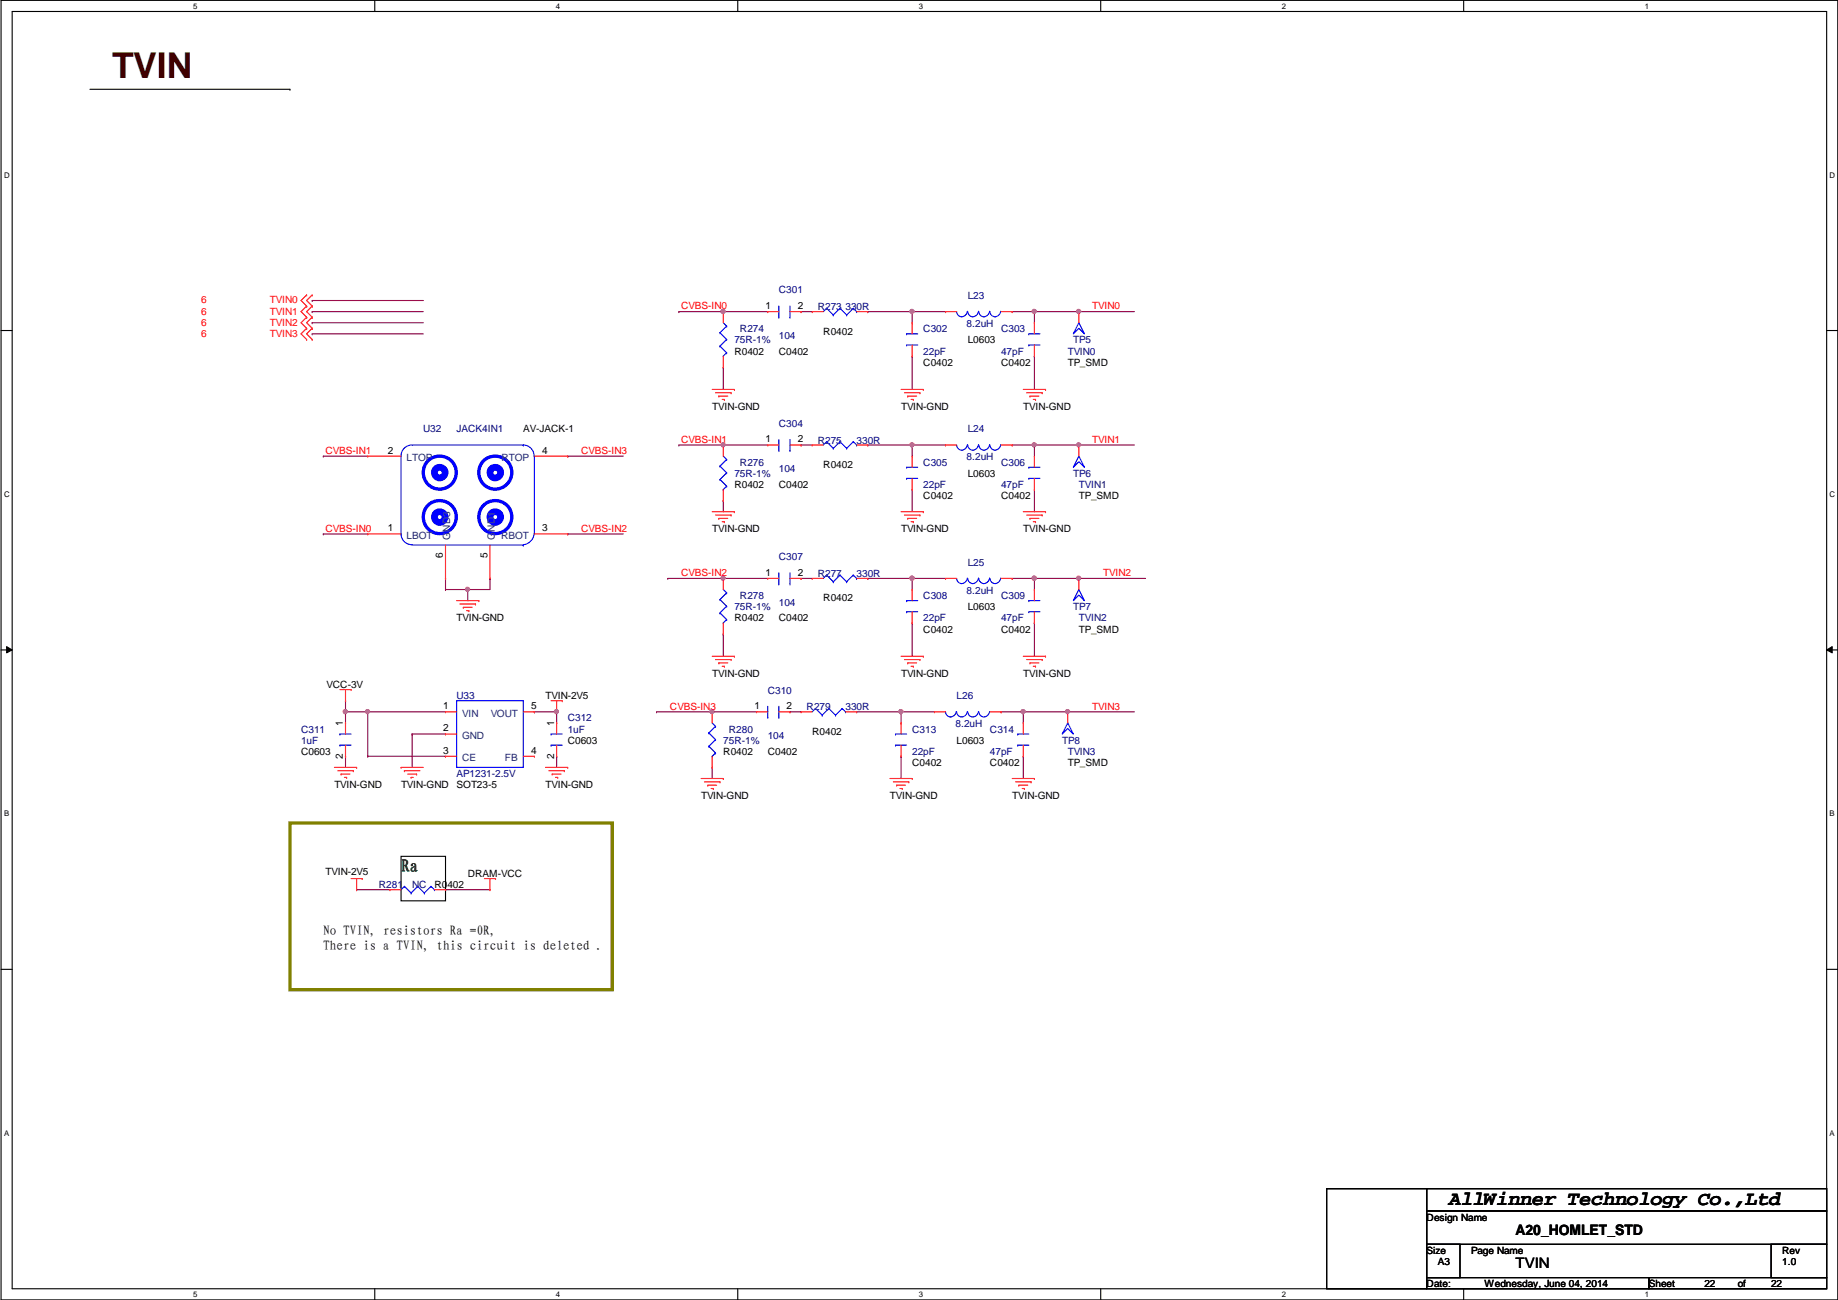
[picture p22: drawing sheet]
<svg xmlns="http://www.w3.org/2000/svg" width="420mm" height="297mm" viewBox="0 0 420 297" stroke-linecap="round" stroke-linejoin="round" font-family="sans-serif">
<defs><g id="words">
<text font-size="8.1" fill="#400000" x="25.6" y="17.8">TVIN</text>
<text font-size="4.6" x="331.2" y="275.4">AllWinner Technology Co.,Ltd</text>
<text font-size="4.1" fill="#008000" x="91.7" y="199.2">Ra</text>
<g font-size="3.3">
<text x="346.4" y="282.3">A20_HOMLET_STD</text>
<text x="346.4" y="289.8">TVIN</text>
</g>
<g font-size="3">
<text x="73.9" y="213.5">No TVIN, resistors Ra =0R,</text>
<text x="73.9" y="217">There is a TVIN, this circuit is deleted .</text>
</g>
<g font-size="2.3" fill="#f00">
<text x="46" y="69.3">6</text>
<text x="46" y="71.9">6</text>
<text x="61.7" y="69.3">TVIN0</text>
<text x="61.7" y="71.9">TVIN1</text>
<text x="155.7" y="70.7">CVBS-IN0</text>
<text x="249.7" y="70.7">TVIN0</text>
<text x="46" y="77">6</text>
<text x="46" y="74.4">6</text>
<text x="61.7" y="77">TVIN3</text>
<text x="61.7" y="74.4">TVIN2</text>
<text x="155.7" y="101.2">CVBS-IN1</text>
<text x="249.7" y="101.2">TVIN1</text>
<text x="74.4" y="103.7">CVBS-IN1</text>
<text x="132.8" y="103.7">CVBS-IN3</text>
<text x="74.4" y="121.5">CVBS-IN0</text>
<text x="132.8" y="121.5">CVBS-IN2</text>
<text x="155.7" y="131.7">CVBS-IN2</text>
<text x="252.2" y="131.7">TVIN2</text>
<text x="153.2" y="162.1">CVBS-IN3</text>
<text x="249.7" y="162.1">TVIN3</text>
</g>
<g font-size="2.3">
<text x="175" y="70.6">1</text>
<text x="182.4" y="70.6">2</text>
<text x="188.2" y="76.5">R0402</text>
<text x="167.9" y="81">R0402</text>
<text x="178" y="81">C0402</text>
<text x="211.1" y="83.6">C0402</text>
<text x="221.2" y="78.5">L0603</text>
<text x="228.8" y="83.6">C0402</text>
<text x="244.1" y="83.6">TP_SMD</text>
<text x="162.8" y="93.7">TVIN-GND</text>
<text x="206" y="93.7">TVIN-GND</text>
<text x="233.9" y="93.7">TVIN-GND</text>
<text x="119.6" y="98.8">AV-JACK-1</text>
<text x="175" y="101.1">1</text>
<text x="182.4" y="101.1">2</text>
<text x="88.6" y="103.6">2</text>
<text x="123.9" y="103.6">4</text>
<text x="188.2" y="106.9">R0402</text>
<text x="167.9" y="111.5">R0402</text>
<text x="178" y="111.5">C0402</text>
<text x="221.2" y="109">L0603</text>
<text x="211.1" y="114">C0402</text>
<text x="228.8" y="114">C0402</text>
<text x="246.6" y="114">TP_SMD</text>
<text x="88.6" y="121.4">1</text>
<text x="123.9" y="121.4">3</text>
<text x="162.8" y="121.7">TVIN-GND</text>
<text x="206" y="121.7">TVIN-GND</text>
<text x="233.9" y="121.7">TVIN-GND</text>
<text x="101.3" y="127.6" transform="rotate(-90 101.3 127.6)">6</text>
<text x="111.4" y="127.6" transform="rotate(-90 111.4 127.6)">5</text>
<text x="175" y="131.6">1</text>
<text x="182.4" y="131.6">2</text>
<text x="188.2" y="137.4">R0402</text>
<text x="104.4" y="142">TVIN-GND</text>
<text x="167.9" y="142">R0402</text>
<text x="178" y="142">C0402</text>
<text x="221.2" y="139.4">L0603</text>
<text x="211.1" y="144.5">C0402</text>
<text x="228.8" y="144.5">C0402</text>
<text x="246.6" y="144.5">TP_SMD</text>
<text x="162.8" y="154.7">TVIN-GND</text>
<text x="206" y="154.7">TVIN-GND</text>
<text x="233.9" y="154.7">TVIN-GND</text>
<text x="74.7" y="157.2">VCC-3V</text>
<text x="124.7" y="159.8">TVIN-2V5</text>
<text x="78.4" y="165.9" transform="rotate(-90 78.4 165.9)">1</text>
<text x="101.3" y="162.1">1</text>
<text x="101.3" y="167.1">2</text>
<text x="121.4" y="162.1">5</text>
<text x="126.7" y="165.9" transform="rotate(-90 126.7 165.9)">1</text>
<text x="172.5" y="162.1">1</text>
<text x="179.8" y="162.1">2</text>
<text x="185.7" y="167.9">R0402</text>
<text x="68.8" y="172.5">C0603</text>
<text x="78.4" y="173.3" transform="rotate(-90 78.4 173.3)">2</text>
<text x="101.3" y="172.2">3</text>
<text x="121.4" y="172.2">4</text>
<text x="126.7" y="173.3" transform="rotate(-90 126.7 173.3)">2</text>
<text x="129.8" y="169.9">C0603</text>
<text x="165.3" y="172.5">R0402</text>
<text x="175.5" y="172.5">C0402</text>
<text x="218.7" y="169.9">L0603</text>
<text x="208.5" y="175">C0402</text>
<text x="226.3" y="175">C0402</text>
<text x="244.1" y="175">TP_SMD</text>
<text x="76.4" y="180.1">TVIN-GND</text>
<text x="91.7" y="180.1">TVIN-GND</text>
<text x="104.4" y="180.1">SOT23-5</text>
<text x="124.7" y="180.1">TVIN-GND</text>
<text x="160.3" y="182.6">TVIN-GND</text>
<text x="203.4" y="182.6">TVIN-GND</text>
<text x="231.4" y="182.6">TVIN-GND</text>
<text x="74.4" y="199.9">TVIN-2V5</text>
<text x="99.3" y="202.9">R0402</text>
<text x="106.9" y="200.4">DRAM-VCC</text>
<text x="326.1" y="278.9">Design Name</text>
<text x="326.1" y="286.5">Size</text>
<text x="336.3" y="286.5">Page Name</text>
<text x="407.4" y="286.5">Rev</text>
<text x="328.7" y="289.1">A3</text>
<text x="407.4" y="289.1">1.0</text>
<text x="326.1" y="294.1">Date:</text>
<text x="339.3" y="294.1">Wednesday, June 04, 2014</text>
<text x="376.9" y="294.1">Sheet</text>
<text x="389.6" y="294.1">22</text>
<text x="397.2" y="294.1">of</text>
<text x="404.9" y="294.1">22</text>
</g>
<g font-size="2.3" fill="#000080">
<text x="178" y="67.1">C301</text>
<text x="186.9" y="70.9">R273 330R</text>
<text x="221.2" y="68.3">L23</text>
<text x="169.2" y="75.9">R274</text>
<text x="178" y="77.5">104</text>
<text x="211.1" y="75.9">C302</text>
<text x="221" y="74.7">8.2uH</text>
<text x="228.8" y="75.9">C303</text>
<text x="167.9" y="78.5">75R-1%</text>
<text x="211.1" y="81">22pF</text>
<text x="228.8" y="81">47pF</text>
<text x="244.1" y="81">TVIN0</text>
<text x="245.4" y="78.5">TP5</text>
<text x="96.8" y="98.8">U32</text>
<text x="104.4" y="98.8">JACK4IN1</text>
<text x="178" y="97.5">C304</text>
<text x="186.9" y="101.3">R275</text>
<text x="195.8" y="101.3">330R</text>
<text x="221.2" y="98.8">L24</text>
<text x="169.2" y="106.4">R276</text>
<text x="178" y="108">104</text>
<text x="211.1" y="106.4">C305</text>
<text x="221" y="105.2">8.2uH</text>
<text x="228.8" y="106.4">C306</text>
<text x="167.9" y="109">75R-1%</text>
<text x="211.1" y="111.5">22pF</text>
<text x="228.8" y="111.5">47pF</text>
<text x="245.4" y="109">TP6</text>
<text x="246.6" y="111.5">TVIN1</text>
<text x="178" y="128">C307</text>
<text x="186.9" y="131.8">R277</text>
<text x="195.8" y="131.8">330R</text>
<text x="221.2" y="129.3">L25</text>
<text x="169.2" y="136.9">R278</text>
<text x="211.1" y="136.9">C308</text>
<text x="221" y="135.6">8.2uH</text>
<text x="228.8" y="136.9">C309</text>
<text x="167.9" y="139.4">75R-1%</text>
<text x="178" y="138.4">104</text>
<text x="211.1" y="142">22pF</text>
<text x="228.8" y="142">47pF</text>
<text x="245.4" y="139.4">TP7</text>
<text x="246.6" y="142">TVIN2</text>
<text x="104.4" y="159.8">U33</text>
<text x="175.5" y="158.5">C310</text>
<text x="218.7" y="159.8">L26</text>
<text x="68.8" y="167.4">C311</text>
<text x="129.8" y="164.8">C312</text>
<text x="129.8" y="167.4">1uF</text>
<text x="166.6" y="167.4">R280</text>
<text x="184.4" y="162.3">R279</text>
<text x="193.3" y="162.3">330R</text>
<text x="208.5" y="167.4">C313</text>
<text x="218.4" y="166.1">8.2uH</text>
<text x="226.3" y="167.4">C314</text>
<text x="68.8" y="169.9">1uF</text>
<text x="165.3" y="169.9">75R-1%</text>
<text x="175.5" y="168.9">104</text>
<text x="208.5" y="172.5">22pF</text>
<text x="226.3" y="172.5">47pF</text>
<text x="242.8" y="169.9">TP8</text>
<text x="244.1" y="172.5">TVIN3</text>
<text x="104.4" y="177.5">AP1231-2.5V</text>
<text x="86.6" y="202.9">R281</text>
<text x="94.2" y="202.9">NC</text>
</g>
<g font-size="2.3" fill="#004080">
<text x="93" y="105.3">LTOP</text>
<text x="114.6" y="105.3">RTOP</text>
<text x="93" y="123.1">LBOT</text>
<text x="102.9" y="123.3" transform="rotate(-90 102.9 123.3)">GND3</text>
<text x="113.1" y="123.3" transform="rotate(-90 113.1 123.3)">GND1</text>
<text x="114.5" y="123.1">RBOT</text>
<text x="105.7" y="163.7">VIN</text>
<text x="112.2" y="163.7">VOUT</text>
<text x="105.7" y="168.8">GND</text>
<text x="105.7" y="173.9">CE</text>
<text x="115.4" y="173.9">FB</text>
</g>
<g font-size="1.8">
<text x="44.2" y="1.9">5</text>
<text x="127.1" y="1.9">4</text>
<text x="210" y="1.9">3</text>
<text x="293" y="1.9">2</text>
<text x="376" y="1.9">1</text>
<text x=".9" y="40.6">D</text>
<text x="418.2" y="40.6">D</text>
<text x=".9" y="113.5">C</text>
<text x="418.2" y="113.5">C</text>
<text x=".9" y="186.5">B</text>
<text x="418.2" y="186.5">B</text>
<text x=".9" y="259.5">A</text>
<text x="418.2" y="259.5">A</text>
<text x="44.2" y="296.3">5</text>
<text x="127.1" y="296.3">4</text>
<text x="210" y="296.3">3</text>
<text x="293" y="296.3">2</text>
<text x="376" y="296.3">1</text>
</g>
</g></defs>
<path d="M.2 .1h419.9v296.9h-419.9zM2.8 2.6h414.8v291.9h-414.8z" fill="none" stroke="#000" stroke-width=".25"/>
<g fill="#fff">
<path d="M44.2 .3h1v2.1h-1z"/>
<path d="M44.2 294.7h1v2.1h-1z"/>
</g>
<path d="M85.7 .1v2.5M85.7 294.5v2.5" fill="none" stroke="#000" stroke-width=".25"/>
<g fill="#fff">
<path d="M127.1 .3h1v2.1h-1z"/>
<path d="M127.1 294.7h1v2.1h-1z"/>
</g>
<path d="M168.6 .1v2.5M168.6 294.5v2.5" fill="none" stroke="#000" stroke-width=".25"/>
<g fill="#fff">
<path d="M210 .3h1.1v2.1h-1.1z"/>
<path d="M210 294.7h1.1v2.1h-1.1z"/>
</g>
<path d="M251.6 .1v2.5M251.6 294.5v2.5" fill="none" stroke="#000" stroke-width=".25"/>
<g fill="#fff">
<path d="M293 .3h1v2.1h-1z"/>
<path d="M293 294.7h1v2.1h-1z"/>
</g>
<path d="M334.6 .1v2.5M334.6 294.5v2.5" fill="none" stroke="#000" stroke-width=".25"/>
<g fill="#fff">
<path d="M376 .3h1v2.1h-1z"/>
<path d="M376 294.7h1v2.1h-1z"/>
<path d="M.9 39h1.3v2.1h-1.3z"/>
<path d="M418.2 39h1.3v2.1h-1.3z"/>
<path d="M.9 111.9h1.3v2.1h-1.3z"/>
<path d="M418.2 111.9h1.3v2.1h-1.3z"/>
</g>
<path d="M.2 75.5h2.6M417.6 75.5h2.5" fill="none" stroke="#000" stroke-width=".25"/>
<g fill="#fff">
<path d="M.9 184.9h1.2v2h-1.2z"/>
<path d="M418.2 184.9h1.2v2h-1.2z"/>
</g>
<path d="M.2 148.5h2.6M417.6 148.5h2.5" fill="none" stroke="#000" stroke-width=".25"/>
<path d="M1.5 147.7l1.3 .8-1.3 .7zM417.6 148.5l1.2-.8v1.5z" fill="#000"/>
<path d="M1.5 147.7l1.3 .8-1.3 .7zM417.6 148.5l1.2-.8v1.5z" fill="none" stroke="#000" stroke-width=".23"/>
<g fill="#fff">
<path d="M.9 257.9h1.1v2h-1.1z"/>
<path d="M418.2 257.9h1.1v2h-1.1z"/>
</g>
<path d="M20.6 20.4h45.7M66.3 20.4h.1M91.7 195.7h10.1v10.1h-10.1zM.2 221.5h2.6M417.6 221.5h2.5" fill="none" stroke="#000" stroke-width=".25"/>
<path d="M66.3 188h73.6v38.1h-73.6z" fill="none" stroke="#808000" stroke-width=".76"/>
<path d="M236.5 71.2h.1M236.5 71.2h10.1M155.2 101.7h.1M155.2 101.7h10.1M152.6 132.2h.1M152.6 132.2h12.7" fill="none" stroke="#800040" stroke-width=".25"/>
<circle cx="236.4" cy="71.2" r=".48" fill="#f0f"/>
<circle cx="236.4" cy="71.2" r=".48" fill="none" stroke="#f0f" stroke-width=".25"/>
<path d="M236.5 101.7h.1M236.5 101.7h10.1" fill="none" stroke="#800040" stroke-width=".25"/>
<circle cx="236.4" cy="101.6" r=".48" fill="#f0f"/>
<circle cx="236.4" cy="101.6" r=".48" fill="none" stroke="#f0f" stroke-width=".25"/>
<path d="M233.9 162.6h.1M233.9 162.6h10.2" fill="none" stroke="#800040" stroke-width=".25"/>
<circle cx="233.9" cy="162.6" r=".48" fill="#f0f"/>
<circle cx="233.9" cy="162.6" r=".48" fill="none" stroke="#f0f" stroke-width=".25"/>
<path d="M155.2 71.2h.1M155.2 71.2h10.1M236.5 132.2h.1M236.5 132.2h10.1" fill="none" stroke="#800040" stroke-width=".25"/>
<circle cx="236.4" cy="132.1" r=".48" fill="#f0f"/>
<circle cx="236.4" cy="132.1" r=".48" fill="none" stroke="#f0f" stroke-width=".25"/>
<g fill="none" stroke="#800040" stroke-width=".25">
<path d="M73.9 104.2h.1M73.9 104.2h10.2M129.8 104.2h.1M129.8 104.2h12.7M73.9 122h.1M73.9 122h10.2M101.8 134.7h.1M101.8 132.2h.1M101.8 132.2v2.5M106.9 134.7h.1M112 132.2h.1M112 132.2v2.5h-10.2"/>
<path d="M129.8 122h.1M129.8 122h12.7"/>
</g>
<circle cx="106.9" cy="134.7" r=".48" fill="#f0f"/>
<circle cx="106.9" cy="134.7" r=".48" fill="none" stroke="#f0f" stroke-width=".25"/>
<path d="M183.1 71.2h.1M183.1 71.2h2.6M246.6 71.2h.1M246.6 71.2h12.7M165.3 114.4h.1M165.3 114.4v2.5M106.9 134.7h.1M106.9 134.7v2.5M165.3 144.9h.1M165.3 144.9v5M162.8 175.3h.1M162.8 175.3v2.6" fill="none" stroke="#800040" stroke-width=".25"/>
<circle cx="246.6" cy="71.2" r=".48" fill="#f0f"/>
<circle cx="246.6" cy="71.2" r=".48" fill="none" stroke="#f0f" stroke-width=".25"/>
<path d="M165.3 71.2h.1M165.3 71.2h10.2" fill="none" stroke="#800040" stroke-width=".25"/>
<circle cx="165.3" cy="71.2" r=".48" fill="#f0f"/>
<circle cx="165.3" cy="71.2" r=".48" fill="none" stroke="#f0f" stroke-width=".25"/>
<g fill="none" stroke="#800040" stroke-width=".25">
<path d="M198.4 71.2h.1M198.4 71.2h10.1M208.5 71.2h.1M208.5 71.2v2.5M231.4 71.2h.1M231.4 71.2h5.1M236.5 71.2h.1M236.5 71.2v2.5M208.5 81.4h.1M208.5 81.4v7.6M236.5 81.4h.1M236.5 81.4v7.6"/>
<path d="M183.1 101.7h.1M183.1 101.7h2.6M198.4 101.7h.1M198.4 101.7h10.1M231.4 101.7h.1M231.4 101.7h5.1M246.6 101.7h.1M246.6 101.7h12.7"/>
</g>
<circle cx="246.6" cy="101.6" r=".48" fill="#f0f"/>
<circle cx="246.6" cy="101.6" r=".48" fill="none" stroke="#f0f" stroke-width=".25"/>
<path d="M165.3 101.7h.1M165.3 101.7h10.2" fill="none" stroke="#800040" stroke-width=".25"/>
<circle cx="165.3" cy="101.6" r=".48" fill="#f0f"/>
<circle cx="165.3" cy="101.6" r=".48" fill="none" stroke="#f0f" stroke-width=".25"/>
<g fill="none" stroke="#800040" stroke-width=".25">
<path d="M208.5 101.7h.1M208.5 111.8h.1M208.5 101.7v2.5M208.5 111.8v5.1M236.5 111.8h.1M236.5 101.7h.1M236.5 101.7v2.5M236.5 111.8v5.1M183.1 132.2h.1M183.1 132.2h2.6M198.4 132.2h.1M198.4 132.2h10.1"/>
<path d="M246.6 132.2h.1M246.6 132.2h15.3"/>
</g>
<circle cx="246.6" cy="132.1" r=".48" fill="#f0f"/>
<circle cx="246.6" cy="132.1" r=".48" fill="none" stroke="#f0f" stroke-width=".25"/>
<path d="M165.3 132.2h.1M165.3 132.2h10.2" fill="none" stroke="#800040" stroke-width=".25"/>
<circle cx="165.3" cy="132.1" r=".48" fill="#f0f"/>
<circle cx="165.3" cy="132.1" r=".48" fill="none" stroke="#f0f" stroke-width=".25"/>
<path d="M231.4 132.2h.1M231.4 132.2h5.1M236.5 132.2h.1M236.5 132.2v2.5M208.5 142.3h.1M208.5 142.3v7.6M236.5 142.3h.1M236.5 142.3v7.6M228.8 162.6h.1M228.8 162.6h5.1" fill="none" stroke="#800040" stroke-width=".25"/>
<circle cx="236.4" cy="132.1" r=".48" fill="#f0f"/>
<circle cx="236.4" cy="132.1" r=".48" fill="none" stroke="#f0f" stroke-width=".25"/>
<path d="M208.5 132.2h.1M208.5 132.2v2.5" fill="none" stroke="#800040" stroke-width=".25"/>
<circle cx="208.5" cy="132.1" r=".48" fill="#f0f"/>
<circle cx="208.5" cy="132.1" r=".48" fill="none" stroke="#f0f" stroke-width=".25"/>
<g fill="none" stroke="#800040" stroke-width=".25">
<path d="M180.6 162.6h.1M180.6 162.6h2.5M195.8 162.6h.1M195.8 162.6h10.2M206 172.8h.1M206 162.6h.1M206 162.6v2.6M206 172.8v5.1M233.9 172.8h.1M233.9 162.6h.1M233.9 162.6v2.6M233.9 172.8v5.1"/>
<path d="M244.1 162.6h.1M244.1 162.6h15.2"/>
</g>
<circle cx="244" cy="162.6" r=".48" fill="#f0f"/>
<circle cx="244" cy="162.6" r=".48" fill="none" stroke="#f0f" stroke-width=".25"/>
<path d="M150.1 162.6h.1M150.1 162.6h12.7" fill="none" stroke="#800040" stroke-width=".25"/>
<circle cx="162.8" cy="162.6" r=".48" fill="#f0f"/>
<circle cx="162.8" cy="162.6" r=".48" fill="none" stroke="#f0f" stroke-width=".25"/>
<path d="M208.5 71.2h.1M208.5 71.2h7.6M165.3 83.9h.1M165.3 83.9v5.1" fill="none" stroke="#800040" stroke-width=".25"/>
<circle cx="208.5" cy="71.2" r=".48" fill="#f0f"/>
<circle cx="208.5" cy="71.2" r=".48" fill="none" stroke="#f0f" stroke-width=".25"/>
<path d="M208.5 101.7h.1M208.5 101.7h7.6" fill="none" stroke="#800040" stroke-width=".25"/>
<circle cx="208.5" cy="101.6" r=".48" fill="#f0f"/>
<circle cx="208.5" cy="101.6" r=".48" fill="none" stroke="#f0f" stroke-width=".25"/>
<path d="M208.5 132.2h.1M208.5 132.2h7.6" fill="none" stroke="#800040" stroke-width=".25"/>
<circle cx="208.5" cy="132.1" r=".48" fill="#f0f"/>
<circle cx="208.5" cy="132.1" r=".48" fill="none" stroke="#f0f" stroke-width=".25"/>
<path d="M206 162.6h.1M206 162.6h7.6" fill="none" stroke="#800040" stroke-width=".25"/>
<circle cx="205.9" cy="162.6" r=".48" fill="#f0f"/>
<circle cx="205.9" cy="162.6" r=".48" fill="none" stroke="#f0f" stroke-width=".25"/>
<path d="M71.4 76.3h.1M71.4 73.7h.1M71.4 68.7h.1M71.4 71.2h.1M71.4 76.3h25.4M71.4 73.7h25.4M71.4 68.7h25.4M71.4 71.2h25.4M79 162.6h.1M79 162.6h5.1M162.8 162.6h.1M162.8 162.6h10.2" fill="none" stroke="#800040" stroke-width=".25"/>
<circle cx="78.9" cy="162.6" r=".48" fill="#f0f"/>
<circle cx="78.9" cy="162.6" r=".48" fill="none" stroke="#f0f" stroke-width=".25"/>
<path d="M79 160.1h.1M79 160.1v2.5M122.2 162.6h.1M122.2 162.6h5" fill="none" stroke="#800040" stroke-width=".25"/>
<circle cx="127.2" cy="162.6" r=".48" fill="#f0f"/>
<circle cx="127.2" cy="162.6" r=".48" fill="none" stroke="#f0f" stroke-width=".25"/>
<path d="M79 162.6h.1M79 162.6v2.6M84.1 162.6h.1M84.1 162.6h17.7M84.1 162.6v10.2M127.2 162.6h.1M127.2 162.6v2.6" fill="none" stroke="#800040" stroke-width=".25"/>
<circle cx="84" cy="162.6" r=".48" fill="#f0f"/>
<circle cx="84" cy="162.6" r=".48" fill="none" stroke="#f0f" stroke-width=".25"/>
<g fill="none" stroke="#800040" stroke-width=".25">
<path d="M79 172.8h.1M79 172.8v2.5M84.1 172.8h.1M84.1 172.8h17.7M94.2 167.7h.1M94.2 167.7v7.6M94.2 167.7h7.6M127.2 172.8h.1M127.2 172.8v2.5M81.5 203.3h.1M81.5 203.3h7.6M101.8 203.3h.1"/>
<path d="M101.8 203.3h10.2"/>
</g>
<g fill="none" stroke="#f00" stroke-width=".25">
<path d="M70.1 67.4h.1M70.1 69.9h.1M70.1 75h.1M70.1 77.6h.1M70.1 72.5h.1M70.1 67.4l-1.3 1.3 1.3 1.2M70.1 75l-1.3 1.3 1.3 1.3M70.1 72.5l-1.3 1.2 1.3 1.3M70.1 69.9l-1.3 1.3 1.3 1.3M71.4 67.4h.1M71.4 69.9h.1M71.4 75h.1"/>
<path d="M71.4 77.6h.1M71.4 72.5h.1M71.4 67.4l-1.3 1.3 1.3 1.2M71.4 75l-1.3 1.3 1.3 1.3M71.4 72.5l-1.3 1.2 1.3 1.3M71.4 69.9l-1.3 1.3 1.3 1.3M165.3 71.2h.1M165.3 71.2v2.5M175.5 71.2h.1M175.5 71.2h2.5M180.6 71.2h2.5M183.1 71.2h.1"/>
<path d="M185.7 71.2h.1M185.7 71.2h2.5M195.8 71.2h2.6M198.4 71.2h.1M208.5 73.7h.1M208.5 73.7v2.6M208.5 78.8v2.6M216.1 71.2h.1M216.1 71.2h2.6M228.8 71.2h2.6M231.4 71.2h.1M236.5 73.7h.1"/>
<path d="M236.5 73.7v2.6M236.5 78.8v2.6M246.6 71.2h.1M246.6 71.2v2.5M162.8 89h5.1M163.6 89.7h3.5M164.3 90.5h.1M164.3 90.5h2.1M165.1 91.3h.5M165.3 83.9h.1M165.3 81.4v2.5M165.6 91.3h.1"/>
<path d="M167.1 89.7h.1M167.9 89h.1M206 89h5.1M206.7 89.7h3.6M207.5 90.5h.1M207.5 90.5h2M208.3 91.3h.5M208.5 81.4h.1M208.8 91.3h.1M210.3 89.7h.1M211.1 89h.1M233.9 89h5.1"/>
<path d="M234.7 89.7h3.5M235.4 90.5h.1M235.4 90.5h2.1M236.2 91.3h.5M236.5 81.4h.1M236.7 91.3h.1M238.2 89.7h.1M239 89h.1M84.1 104.2h.1M84.1 104.2h7.6M122.2 104.2h7.6M129.8 104.2h.1"/>
<path d="M162.8 116.9h5.1M163.6 117.7h3.5M164.3 118.4h.1M164.3 118.4h2.1M165.1 119.2h.5M165.3 101.7h.1M165.3 114.4h.1M165.3 101.7v2.5M165.3 111.8v2.6M165.6 119.2h.1M167.1 117.7h.1M167.9 116.9h.1"/>
<path d="M175.5 101.7h.1M175.5 101.7h2.5M180.6 101.7h2.5M183.1 101.7h.1M185.7 101.7h.1M185.7 101.7h2.5M195.8 101.7h2.6M198.4 101.7h.1M206 116.9h5.1M206.7 117.7h3.6M207.5 118.4h.1M207.5 118.4h2"/>
<path d="M208.3 119.2h.5M208.5 104.2h.1M208.5 111.8h.1M208.5 104.2v2.6M208.5 109.3v2.5M208.8 119.2h.1M210.3 117.7h.1M211.1 116.9h.1M216.1 101.7h.1M216.1 101.7h2.6M228.8 101.7h2.6M231.4 101.7h.1"/>
<path d="M233.9 116.9h5.1M234.7 117.7h3.5M235.4 118.4h.1M235.4 118.4h2.1M236.2 119.2h.5M236.5 104.2h.1M236.5 111.8h.1M236.5 104.2v2.6M236.5 109.3v2.5M236.7 119.2h.1M238.2 117.7h.1M239 116.9h.1"/>
<path d="M246.6 101.7h.1M246.6 101.7v2.5M84.1 122h.1M84.1 122h7.6M101.8 132.2h.1M101.8 124.5v7.7M104.4 137.2h5.1M105.1 138h3.6M105.9 138.8h.1M105.9 138.8h2M106.7 139.5h.5M107.2 139.5h.1"/>
<path d="M108.7 138h.1M109.5 137.2h.1M112 132.2h.1M112 124.5v7.7M122.2 122h7.6M129.8 122h.1M165.3 132.2h.1M165.3 132.2v2.5M175.5 132.2h.1M175.5 132.2h2.5M180.6 132.2h2.5M183.1 132.2h.1"/>
<path d="M185.7 132.2h.1M185.7 132.2h2.5M195.8 132.2h2.6M198.4 132.2h.1M208.5 134.7h.1M208.5 134.7v2.5M208.5 139.8v2.5M216.1 132.2h.1M216.1 132.2h2.6M228.8 132.2h2.6M231.4 132.2h.1M236.5 134.7h.1"/>
<path d="M236.5 134.7v2.5M236.5 139.8v2.5M246.6 132.2h.1M246.6 132.2v2.5M77.7 157.6h2.6M79 157.6v2.5M80.3 157.6h.1M162.8 149.9h5.1M163.6 150.7h3.5M164.3 151.5h.1M164.3 151.5h2.1M165.1 152.2h.5"/>
<path d="M165.3 144.9h.1M165.3 142.3v2.6M165.6 152.2h.1M167.1 150.7h.1M167.9 149.9h.1M206 149.9h5.1M206.7 150.7h3.6M207.5 151.5h.1M207.5 151.5h2M208.3 152.2h.5M208.5 142.3h.1M208.8 152.2h.1"/>
<path d="M210.3 150.7h.1M211.1 149.9h.1M233.9 149.9h5.1M234.7 150.7h3.5M235.4 151.5h.1M235.4 151.5h2.1M236.2 152.2h.5M236.5 142.3h.1M236.7 152.2h.1M238.2 150.7h.1M239 149.9h.1M76.4 175.3h5.1"/>
<path d="M77.2 176.1h3.6M78 176.9h.1M78 176.9h2M78.7 177.6h.5M79 160.1h.1M79 165.2h.1M79 172.8h.1M79 165.2v2.5M79 170.3v2.5M79.2 177.6h.1M80.8 176.1h.1M81.5 175.3h.1"/>
<path d="M91.7 175.3h.1M91.7 175.3h5.1M92.4 176.1h.1M92.4 176.1h3.6M93.2 176.9h2M94 177.6h.1M94 177.6h.5M95.2 176.9h.1M101.8 162.6h.1M101.8 167.7h.1M101.8 172.8h.1M101.8 162.6h2.6"/>
<path d="M101.8 167.7h2.6M101.8 172.8h2.6M119.6 162.6h2.6M119.6 172.8h2.6M122.2 172.8h.1M122.2 162.6h.1M124.7 175.3h5.1M125.5 176.1h3.5M126 160.1h2.5M126.2 176.9h.1M126.2 176.9h2.1M127 177.6h.5"/>
<path d="M127.2 162.6h.1M127.2 165.2h.1M127.2 172.8h.1M127.2 160.1v2.5M127.2 165.2v2.5M127.2 170.3v2.5M127.5 177.6h.1M128.5 160.1h.1M129 176.1h.1M129.8 175.3h.1M160.3 177.9h5M161 178.6h3.6"/>
<path d="M161.8 179.4h.1M161.8 179.4h2M162.8 162.6h.1M162.8 175.3h.1M162.8 162.6v2.6M162.8 172.8v2.5M164.6 178.6h.1M165.3 177.9h.1M173 162.6h.1M173 162.6h2.5M178 162.6h2.6M180.6 162.6h.1"/>
<path d="M183.1 162.6h.1M183.1 162.6h2.6M193.3 162.6h2.5M195.8 162.6h.1M203.4 177.9h5.1M204.2 178.6h3.6M205 179.4h.1M205 179.4h2M206 165.2h.1M206 172.8h.1M206 165.2v2.5M206 170.3v2.5"/>
<path d="M207.8 178.6h.1M208.5 177.9h.1M213.6 162.6h.1M213.6 162.6h2.5M226.3 162.6h2.5M228.8 162.6h.1M231.4 177.9h5.1M232.1 178.6h3.6M232.9 179.4h.1M232.9 179.4h2M233.9 165.2h.1M233.9 172.8h.1"/>
<path d="M233.9 165.2v2.5M233.9 170.3v2.5M235.7 178.6h.1M236.5 177.9h.1M244.1 162.6h.1M244.1 162.6v2.6M162.5 180.2h.6M163.1 180.2h.1M205.7 180.2h.5M206.2 180.2h.1M233.7 180.2h.5M234.2 180.2h.1"/>
<path d="M80.3 200.7h2.5M81.5 203.3h.1M81.5 200.7v2.6M82.8 200.7h.1M89.1 203.3h.1M89.1 203.3h2.6M99.3 203.3h2.5M101.8 203.3h.1M110.7 200.7h2.6M112 203.3h.1M112 200.7v2.6M113.3 200.7h.1"/>
</g>
<path d="M303.3 271.6h22.8v22.9h-22.8zM326.1 271.6h91.5v5.1h-91.5zM326.1 276.7h91.5v7.6h-91.5zM326.1 284.3h7.6v7.6h-7.6zM326.1 291.9h50.8v2.6h-50.8zM376.9 291.9h40.7v2.6h-40.7zM404.9 284.3h12.7v7.6h-12.7z" fill="none" stroke="#000" stroke-width=".25"/>
<g fill="none" stroke="#00f" stroke-width=".25">
<path d="M164.6 76h.1M164.6 79.1h.1M164.6 76l1.5 1.6M164.6 79.1l1.5 1.5M165.3 73.7l.8 .8M166.1 74.5h.1M166.1 77.6h.1M166.1 74.5l-1.5 1.5M166.1 77.6l-1.5 1.5M178 72.5h.1M178 69.9v2.6M180.6 72.5h.1"/>
<path d="M180.6 69.9v2.6M189 70.4h.1M189 70.4l-.8 .8M189 70.4l1.5 1.6M190.5 72h.1M192 70.4h.1M192 70.4l-1.5 1.6M192 70.4l1.5 1.6M193.5 72h.1M195.1 70.4h.1M195.1 70.4l-1.6 1.6M195.1 70.4l.7 .8"/>
<path d="M195.8 71.2h.1M207.3 76.3h.1M207.3 78.8h.1M207.3 76.3h2.5M207.3 78.8h2.5M221.1 71.1a1.23 1.23 0 0 1-1.1 1.3 1.23 1.23 0 0 1-1.3-1.2M223.7 71.1a1.23 1.23 0 0 1-1.2 1.3 1.23 1.23 0 0 1-1.3-1.2M226.2 71.1a1.23 1.23 0 0 1-1.2 1.3 1.23 1.23 0 0 1-1.2-1.2M228.8 71.1a1.23 1.23 0 0 1-1.2 1.3 1.23 1.23 0 0 1-1.3-1.2M235.2 76.3h.1M235.2 78.8h.1M235.2 76.3h2.5"/>
<path d="M235.2 78.8h2.5M246.6 73.7l1.3 2.6-1.3-1.3-1.2 1.3zM165.3 81.4h.1M166.1 80.6h.1M166.1 80.6l-.8 .8M119.6 101.7h-25.4a2.46 2.46 0 0 0-2.5 2.5v17.8M119.6 101.7h.1M119.6 101.7a2.46 2.46 0 0 1 2.5 2.5M122.2 104.2h.1M122.2 104.2v17.8M164.6 106.5h.1M164.6 109.6h.1"/>
<path d="M164.6 106.5l1.5 1.5M164.6 109.6l1.5 1.5M165.3 111.8h.1M165.3 104.2l.8 .8M166.1 105h.1M166.1 108h.1M166.1 111.1h.1M166.1 105l-1.5 1.5M166.1 108l-1.5 1.6M166.1 111.1l-.8 .7M178 103h.1M178 100.4v2.6"/>
<path d="M180.6 103h.1M180.6 100.4v2.6M189 100.9h.1M189 100.9l-.8 .8M189 100.9l1.5 1.5M190.5 102.4h.1M192 100.9h.1M192 100.9l-1.5 1.5M192 100.9l1.5 1.5M193.5 102.4h.1M195.1 100.9h.1M195.1 100.9l-1.6 1.5"/>
<path d="M195.1 100.9l.7 .8M195.8 101.7h.1M207.3 106.8h.1M207.3 109.3h.1M207.3 106.8h2.5M207.3 109.3h2.5M221.1 101.6a1.23 1.23 0 0 1-1.1 1.3 1.23 1.23 0 0 1-1.3-1.2M223.7 101.6a1.23 1.23 0 0 1-1.2 1.3 1.23 1.23 0 0 1-1.3-1.2M226.2 101.6a1.23 1.23 0 0 1-1.2 1.3 1.23 1.23 0 0 1-1.2-1.2M228.8 101.6a1.23 1.23 0 0 1-1.2 1.3 1.23 1.23 0 0 1-1.3-1.2M235.2 106.8h.1M235.2 109.3h.1"/>
<path d="M235.2 106.8h2.5M235.2 109.3h2.5M246.6 104.2l1.3 2.6-1.3-1.3-1.2 1.3zM91.7 122h.1M91.7 122a2.46 2.46 0 0 0 2.5 2.5M94.2 124.5h25.4M119.6 124.5h.1M122.1 122a2.71 2.71 0 0 1-2.5 2.5M164.6 137h.1M164.6 137l1.5 1.5M165.3 134.7l.8 .8M166.1 135.5h.1"/>
<path d="M166.1 138.5h.1M166.1 135.5l-1.5 1.5M166.1 138.5l-1.5 1.5M178 133.4h.1M178 130.9v2.5M180.6 133.4h.1M180.6 130.9v2.5M189 131.4h.1M189 131.4l-.8 .8M189 131.4l1.5 1.5M190.5 132.9h.1M192 131.4h.1"/>
<path d="M192 131.4l-1.5 1.5M192 131.4l1.5 1.5M193.5 132.9h.1M195.1 131.4h.1M195.1 131.4l-1.6 1.5M195.1 131.4l.7 .8M195.8 132.2h.1M207.3 137.2h.1M207.3 139.8h.1M207.3 137.2h2.5M207.3 139.8h2.5M221.1 132.1a1.23 1.23 0 0 1-1.1 1.2 1.23 1.23 0 0 1-1.3-1.1"/>
<path d="M223.7 132.1a1.23 1.23 0 0 1-1.2 1.2 1.23 1.23 0 0 1-1.3-1.1M226.2 132.1a1.23 1.23 0 0 1-1.2 1.2 1.23 1.23 0 0 1-1.2-1.1M228.8 132.1a1.23 1.23 0 0 1-1.2 1.2 1.23 1.23 0 0 1-1.3-1.1M235.2 137.2h.1M235.2 139.8h.1M235.2 137.2h2.5M235.2 139.8h2.5M246.6 134.7l1.3 2.5-1.3-1.2-1.2 1.2zM164.6 140h.1M164.6 140l1.5 1.6M165.3 142.3h.1M166.1 141.6h.1"/>
<path d="M166.1 141.6l-.8 .7M77.7 167.7h.1M77.7 170.3h.1M77.7 167.7h2.6M77.7 170.3h2.6M104.4 160.1h15.2v15.2h-15.2zM126 167.7h.1M126 170.3h.1M126 167.7h2.5M126 170.3h2.5M162 167.5h.1M162 170.5h.1"/>
<path d="M162 167.5l1.6 1.5M162 170.5l1.6 1.5M162.8 172.8h.1M162.8 165.2l.8 .7M163.6 165.9h.1M163.6 169h.1M163.6 172h.1M163.6 165.9l-1.6 1.6M163.6 169l-1.6 1.5M163.6 172l-.8 .8M175.5 163.9h.1M175.5 161.4v2.5"/>
<path d="M178 163.9h.1M178 161.4v2.5M186.4 161.9h.1M186.4 161.9l-.7 .7M186.4 161.9l1.5 1.5M187.9 163.4h.1M189.5 161.9h.1M189.5 161.9l-1.6 1.5M189.5 161.9l1.5 1.5M191 163.4h.1M192.5 161.9h.1M192.5 161.9l-1.5 1.5"/>
<path d="M192.5 161.9l.8 .7M193.3 162.6h.1M204.7 167.7h.1M204.7 170.3h.1M204.7 167.7h2.6M204.7 170.3h2.6M218.6 162.6a1.23 1.23 0 0 1-1.2 1.2 1.23 1.23 0 0 1-1.3-1.2M221.1 162.6a1.23 1.23 0 0 1-1.1 1.2 1.23 1.23 0 0 1-1.3-1.2M223.7 162.6a1.23 1.23 0 0 1-1.2 1.2 1.23 1.23 0 0 1-1.3-1.2M226.2 162.6a1.23 1.23 0 0 1-1.2 1.2 1.23 1.23 0 0 1-1.2-1.2M232.7 167.7h.1M232.7 170.3h.1"/>
<path d="M232.7 167.7h2.5M232.7 170.3h2.5M244.1 165.2l1.3 2.5-1.3-1.2-1.3 1.2zM92.4 202.5h.1M92.4 202.5l-.7 .8M92.4 202.5l1.6 1.5M94 204h.1M95.5 202.5h.1M95.5 202.5l-1.5 1.5M95.5 202.5l1.5 1.5M97 204h.1M98.5 202.5h.1"/>
<path d="M98.5 202.5l-1.5 1.5M98.5 202.5l.8 .8M99.3 203.3h.1"/>
</g>
<g fill="none" stroke="#00f" stroke-width="1.5">
<circle cx="100.5" cy="108" r="1.23"/>
<circle cx="100.5" cy="118.1" r="1.23"/>
<circle cx="113.2" cy="118.1" r="1.23"/>
<circle cx="113.2" cy="108" r="1.23"/>
</g>
<g fill="none" stroke="#00f" stroke-width=".76">
<circle cx="100.5" cy="108" r="3.8"/>
<circle cx="100.5" cy="118.1" r="3.8"/>
<circle cx="113.2" cy="118.1" r="3.8"/>
<circle cx="113.2" cy="108" r="3.8"/>
</g>
<circle cx="236.4" cy="71.2" r=".48" fill="#f0f"/>
<circle cx="236.4" cy="71.2" r=".48" fill="none" stroke="#f0f" stroke-width=".25"/>
<circle cx="236.4" cy="101.6" r=".48" fill="#f0f"/>
<circle cx="236.4" cy="101.6" r=".48" fill="none" stroke="#f0f" stroke-width=".25"/>
<circle cx="233.9" cy="162.6" r=".48" fill="#f0f"/>
<circle cx="233.9" cy="162.6" r=".48" fill="none" stroke="#f0f" stroke-width=".25"/>
<circle cx="236.4" cy="132.1" r=".48" fill="#f0f"/>
<circle cx="236.4" cy="132.1" r=".48" fill="none" stroke="#f0f" stroke-width=".25"/>
<circle cx="106.9" cy="134.7" r=".48" fill="#f0f"/>
<circle cx="106.9" cy="134.7" r=".48" fill="none" stroke="#f0f" stroke-width=".25"/>
<circle cx="246.6" cy="71.2" r=".48" fill="#f0f"/>
<circle cx="246.6" cy="71.2" r=".48" fill="none" stroke="#f0f" stroke-width=".25"/>
<circle cx="165.3" cy="71.2" r=".48" fill="#f0f"/>
<circle cx="165.3" cy="71.2" r=".48" fill="none" stroke="#f0f" stroke-width=".25"/>
<circle cx="246.6" cy="101.6" r=".48" fill="#f0f"/>
<circle cx="246.6" cy="101.6" r=".48" fill="none" stroke="#f0f" stroke-width=".25"/>
<circle cx="165.3" cy="101.6" r=".48" fill="#f0f"/>
<circle cx="165.3" cy="101.6" r=".48" fill="none" stroke="#f0f" stroke-width=".25"/>
<circle cx="246.6" cy="132.1" r=".48" fill="#f0f"/>
<circle cx="246.6" cy="132.1" r=".48" fill="none" stroke="#f0f" stroke-width=".25"/>
<circle cx="165.3" cy="132.1" r=".48" fill="#f0f"/>
<circle cx="165.3" cy="132.1" r=".48" fill="none" stroke="#f0f" stroke-width=".25"/>
<circle cx="236.4" cy="132.1" r=".48" fill="#f0f"/>
<circle cx="236.4" cy="132.1" r=".48" fill="none" stroke="#f0f" stroke-width=".25"/>
<circle cx="208.5" cy="132.1" r=".48" fill="#f0f"/>
<circle cx="208.5" cy="132.1" r=".48" fill="none" stroke="#f0f" stroke-width=".25"/>
<circle cx="244" cy="162.6" r=".48" fill="#f0f"/>
<circle cx="244" cy="162.6" r=".48" fill="none" stroke="#f0f" stroke-width=".25"/>
<circle cx="162.8" cy="162.6" r=".48" fill="#f0f"/>
<circle cx="162.8" cy="162.6" r=".48" fill="none" stroke="#f0f" stroke-width=".25"/>
<circle cx="208.5" cy="71.2" r=".48" fill="#f0f"/>
<circle cx="208.5" cy="71.2" r=".48" fill="none" stroke="#f0f" stroke-width=".25"/>
<circle cx="208.5" cy="101.6" r=".48" fill="#f0f"/>
<circle cx="208.5" cy="101.6" r=".48" fill="none" stroke="#f0f" stroke-width=".25"/>
<circle cx="208.5" cy="132.1" r=".48" fill="#f0f"/>
<circle cx="208.5" cy="132.1" r=".48" fill="none" stroke="#f0f" stroke-width=".25"/>
<circle cx="205.9" cy="162.6" r=".48" fill="#f0f"/>
<circle cx="205.9" cy="162.6" r=".48" fill="none" stroke="#f0f" stroke-width=".25"/>
<circle cx="78.9" cy="162.6" r=".48" fill="#f0f"/>
<circle cx="78.9" cy="162.6" r=".48" fill="none" stroke="#f0f" stroke-width=".25"/>
<circle cx="127.2" cy="162.6" r=".48" fill="#f0f"/>
<circle cx="127.2" cy="162.6" r=".48" fill="none" stroke="#f0f" stroke-width=".25"/>
<circle cx="84" cy="162.6" r=".48" fill="#f0f"/>
<circle cx="84" cy="162.6" r=".48" fill="none" stroke="#f0f" stroke-width=".25"/>
<use href="#words"/>
</svg>
